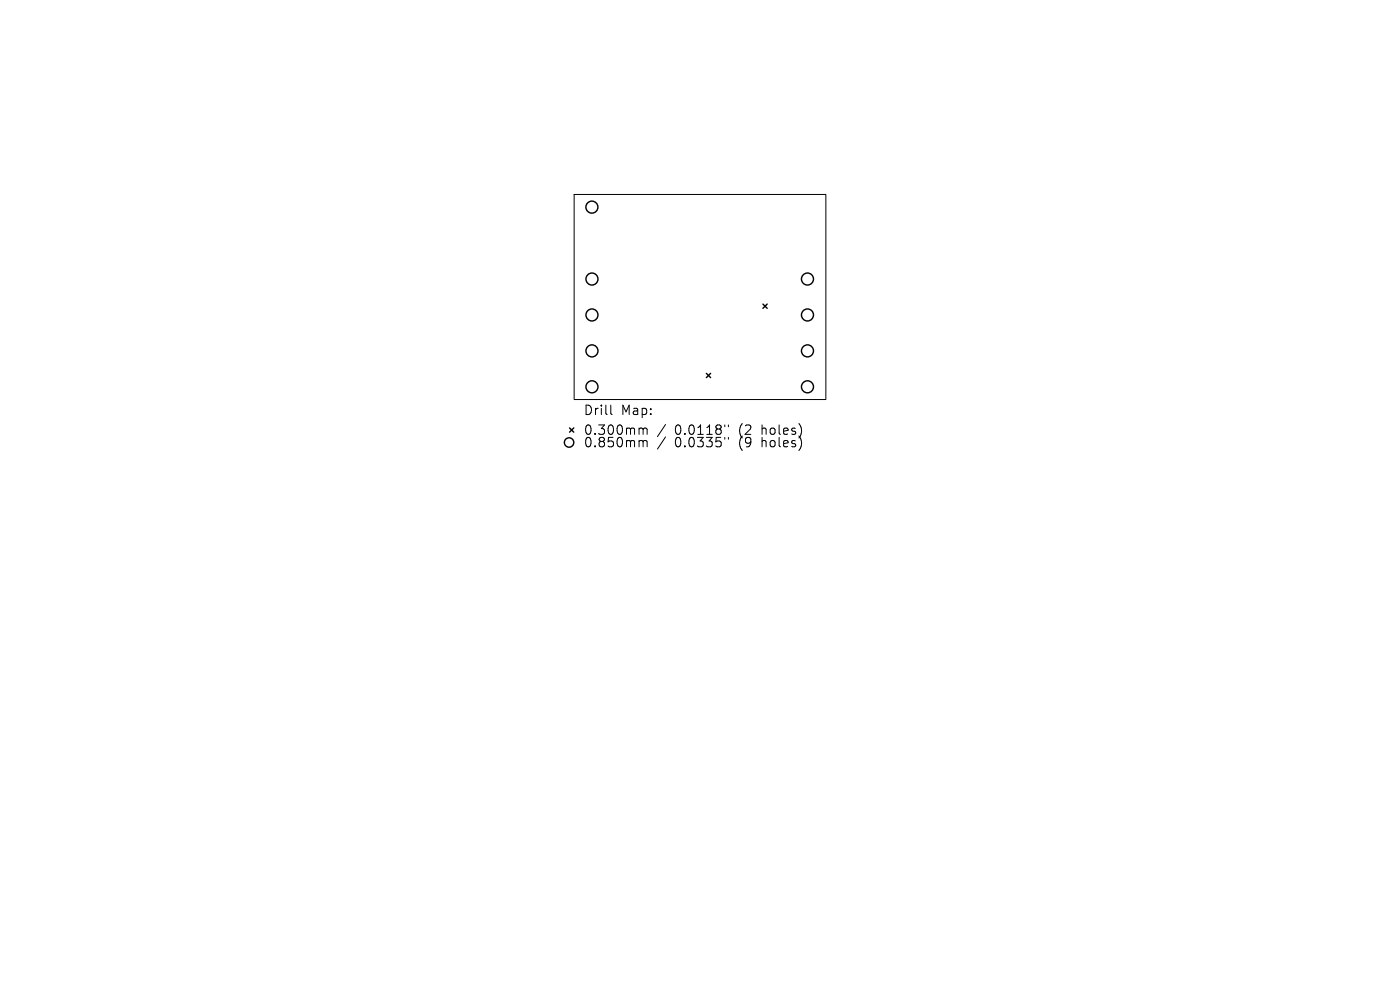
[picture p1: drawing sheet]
<svg xmlns="http://www.w3.org/2000/svg" width="297mm" height="210mm" viewBox="0 0 297 210" stroke-linecap="round" stroke-linejoin="round" font-family="sans-serif">
<defs><g id="words">
<g font-size="2.8">
<text x="123.7" y="88.3">Drill</text>
<text x="131.7" y="88.3">Map:</text>
<text x="123.7" y="92.5">0.300mm</text>
<text x="123.7" y="95.2">0.850mm</text>
<text x="143.2" y="92.5">0.0118&quot;</text>
<text x="143.2" y="95.2">0.0335&quot;</text>
<text x="156.9" y="92.5">(2</text>
<text x="156.9" y="95.2">(9</text>
<text x="161.9" y="92.5">holes)</text>
<text x="161.9" y="95.2">holes)</text>
</g>
</g></defs>
<g fill="none" stroke="#000" stroke-width=".21">
<path d="M121.8 41.3h53.4v43.5h-53.4zM129.6 85.9v1.8l.3 .2M135.9 90.8l.4 .1 .1 .2M135.9 93.4l.4 .1 .1 .2M136.4 91.1l.3-.3 .5 .1 .1 1.2M136.4 91.1v1M136.4 93.7v1.1M136.4 93.7l.3-.3 .5 .1 .1 1.3M141.2 90l-1.7 2.6M141.2 92.7l-1.7 2.6M153.8 90.1v.4M153.8 92.8v.4"/>
<path d="M154.5 90.1v.4M154.5 92.8v.4"/>
</g>
<g fill="none" stroke="#000" stroke-width=".3">
<path d="M149.9 79.2l.9 .9M150.8 79.2l-.9 .9M161.9 64.5l.9 .9M162.8 64.5l-.9 .9M120.8 90.8l.9 .9M121.7 90.8l-.9 .9"/>
<circle cx="125.6" cy="43.9" r="1.28"/>
<circle cx="125.6" cy="59.2" r="1.28"/>
<circle cx="171.3" cy="59.2" r="1.28"/>
<circle cx="125.6" cy="74.4" r="1.28"/>
<circle cx="125.6" cy="66.8" r="1.28"/>
<circle cx="171.3" cy="74.4" r="1.28"/>
<circle cx="171.3" cy="66.8" r="1.28"/>
<circle cx="120.7" cy="93.9" r="1"/>
<circle cx="125.6" cy="82.1" r="1.28"/>
<circle cx="171.3" cy="82.1" r="1.28"/>
</g>
<use href="#words"/>
</svg>
